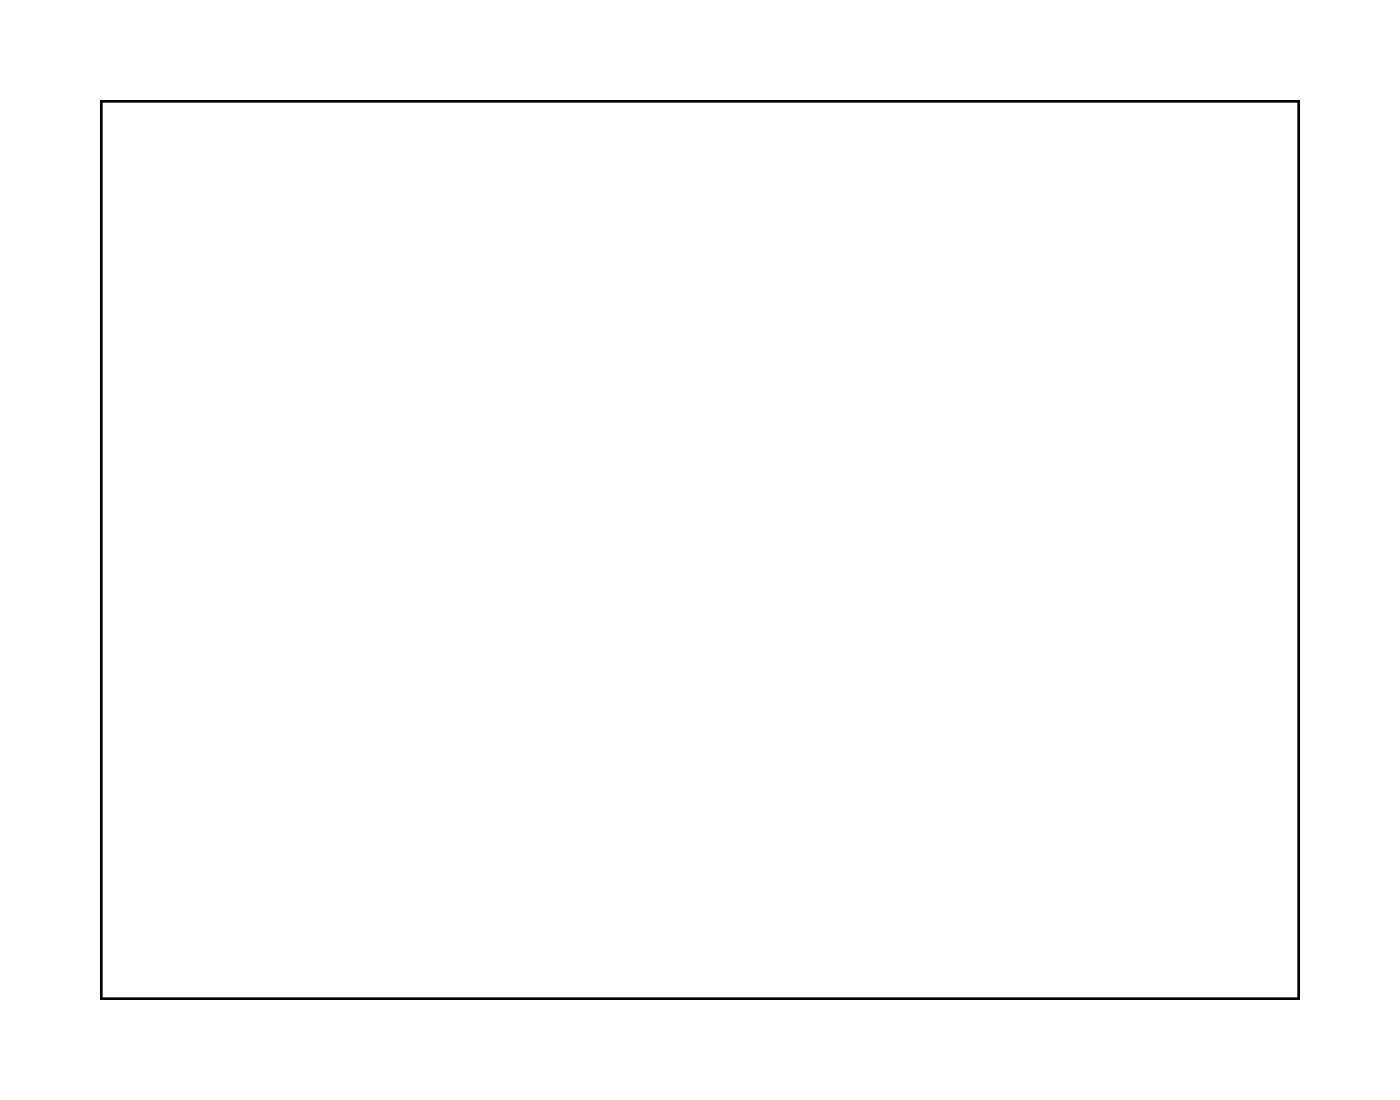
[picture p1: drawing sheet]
<svg xmlns="http://www.w3.org/2000/svg" width="119mm" height="93mm" viewBox="0 0 119 93" stroke-linecap="round" stroke-linejoin="round" font-family="sans-serif">
<path d="M8.6 8.6h101.4v76h-101.4z" fill="none" stroke="#000" stroke-width=".2"/>
<path d="M8.6 8.6h101.4v76h-101.4z" fill="none" stroke="#000" stroke-width=".08"/>
<path d="M52.2 53.1h1.4v1.4h-1.4z" fill="#fff"/>
<path d="M52.2 53.1h1.4v1.4h-1.4z" fill="none" stroke="#fff" stroke-width=".76" stroke-linecap="butt"/>
<circle cx="52.9" cy="53.8" r=".7" fill="#fff"/>
<circle cx="52.9" cy="53.8" r=".7" fill="none" stroke="#fff" stroke-width=".76" stroke-linecap="butt"/>
<circle cx="42.7" cy="53.8" r=".7" fill="#fff"/>
<circle cx="42.7" cy="53.8" r=".7" fill="none" stroke="#fff" stroke-width=".76" stroke-linecap="butt"/>
<path d="M64.9 53.1h1.4v1.4h-1.4z" fill="#fff"/>
<path d="M64.9 53.1h1.4v1.4h-1.4z" fill="none" stroke="#fff" stroke-width=".76" stroke-linecap="butt"/>
<circle cx="65.6" cy="53.8" r=".7" fill="#fff"/>
<circle cx="65.6" cy="53.8" r=".7" fill="none" stroke="#fff" stroke-width=".76" stroke-linecap="butt"/>
<circle cx="55.4" cy="53.8" r=".7" fill="#fff"/>
<circle cx="55.4" cy="53.8" r=".7" fill="none" stroke="#fff" stroke-width=".76" stroke-linecap="butt"/>
<circle cx="55.4" cy="29.7" r=".81" fill="#fff"/>
<circle cx="55.4" cy="29.7" r=".81" fill="none" stroke="#fff" stroke-width=".67" stroke-linecap="butt"/>
<path d="M54.4 28.7v2h2.1v-3v1zM54.8 29.7a.6 .6 0 0 1 1.2 0 .6 .6 0 0 1-1.2 0z" fill="#fff"/>
<g fill="none" stroke="#fff" stroke-width=".25">
<path d="M54.4 28.7h2.1v-1v3h-2.1z"/>
<circle cx="55.4" cy="29.7" r=".6"/>
</g>
<circle cx="51.8" cy="29.7" r=".81" fill="#fff"/>
<circle cx="51.8" cy="29.7" r=".81" fill="none" stroke="#fff" stroke-width=".67" stroke-linecap="butt"/>
<circle cx="48.1" cy="29.7" r=".81" fill="#fff"/>
<circle cx="48.1" cy="29.7" r=".81" fill="none" stroke="#fff" stroke-width=".67" stroke-linecap="butt"/>
<circle cx="82.5" cy="34.3" r=".35" fill="#fff"/>
<circle cx="82.5" cy="34.3" r=".35" fill="none" stroke="#fff" stroke-width=".55"/>
<circle cx="78.8" cy="34.3" r=".35" fill="#fff"/>
<circle cx="78.8" cy="34.3" r=".35" fill="none" stroke="#fff" stroke-width=".55"/>
<path d="M100.4 72.1h1.5v1.5h-1.5z" fill="#fff"/>
<path d="M100.4 72.1h1.5v1.5h-1.5z" fill="none" stroke="#fff" stroke-width=".76" stroke-linecap="butt"/>
<circle cx="101.2" cy="72.9" r=".76" fill="#fff"/>
<circle cx="101.2" cy="72.9" r=".76" fill="none" stroke="#fff" stroke-width=".76" stroke-linecap="butt"/>
<circle cx="101.2" cy="76.4" r=".76" fill="#fff"/>
<circle cx="101.2" cy="76.4" r=".76" fill="none" stroke="#fff" stroke-width=".76" stroke-linecap="butt"/>
<circle cx="101.2" cy="79.9" r=".76" fill="#fff"/>
<circle cx="101.2" cy="79.9" r=".76" fill="none" stroke="#fff" stroke-width=".76" stroke-linecap="butt"/>
<path d="M100.4 32.4h1.5v1.5h-1.5z" fill="#fff"/>
<path d="M100.4 32.4h1.5v1.5h-1.5z" fill="none" stroke="#fff" stroke-width=".76" stroke-linecap="butt"/>
<circle cx="101.2" cy="33.1" r=".76" fill="#fff"/>
<circle cx="101.2" cy="33.1" r=".76" fill="none" stroke="#fff" stroke-width=".76" stroke-linecap="butt"/>
<circle cx="101.2" cy="36.6" r=".76" fill="#fff"/>
<circle cx="101.2" cy="36.6" r=".76" fill="none" stroke="#fff" stroke-width=".76" stroke-linecap="butt"/>
<circle cx="101.2" cy="40.1" r=".76" fill="#fff"/>
<circle cx="101.2" cy="40.1" r=".76" fill="none" stroke="#fff" stroke-width=".76" stroke-linecap="butt"/>
<circle cx="101.2" cy="43.6" r=".76" fill="#fff"/>
<circle cx="101.2" cy="43.6" r=".76" fill="none" stroke="#fff" stroke-width=".76" stroke-linecap="butt"/>
<circle cx="101.2" cy="47.1" r=".76" fill="#fff"/>
<circle cx="101.2" cy="47.1" r=".76" fill="none" stroke="#fff" stroke-width=".76" stroke-linecap="butt"/>
<circle cx="101.2" cy="50.6" r=".76" fill="#fff"/>
<circle cx="101.2" cy="50.6" r=".76" fill="none" stroke="#fff" stroke-width=".76" stroke-linecap="butt"/>
<circle cx="101.2" cy="54.1" r=".76" fill="#fff"/>
<circle cx="101.2" cy="54.1" r=".76" fill="none" stroke="#fff" stroke-width=".76" stroke-linecap="butt"/>
<circle cx="101.2" cy="57.6" r=".76" fill="#fff"/>
<circle cx="101.2" cy="57.6" r=".76" fill="none" stroke="#fff" stroke-width=".76" stroke-linecap="butt"/>
<circle cx="101.2" cy="61.1" r=".76" fill="#fff"/>
<circle cx="101.2" cy="61.1" r=".76" fill="none" stroke="#fff" stroke-width=".76" stroke-linecap="butt"/>
<circle cx="101.2" cy="64.6" r=".76" fill="#fff"/>
<circle cx="101.2" cy="64.6" r=".76" fill="none" stroke="#fff" stroke-width=".76" stroke-linecap="butt"/>
<circle cx="91" cy="28.4" r=".87" fill="#fff"/>
<circle cx="91" cy="28.4" r=".87" fill="none" stroke="#fff" stroke-width=".78" stroke-linecap="butt"/>
<circle cx="88.5" cy="28.4" r=".87" fill="#fff"/>
<circle cx="88.5" cy="28.4" r=".87" fill="none" stroke="#fff" stroke-width=".78" stroke-linecap="butt"/>
<circle cx="85.9" cy="28.4" r=".87" fill="#fff"/>
<circle cx="85.9" cy="28.4" r=".87" fill="none" stroke="#fff" stroke-width=".78" stroke-linecap="butt"/>
<circle cx="83.4" cy="28.4" r=".87" fill="#fff"/>
<circle cx="83.4" cy="28.4" r=".87" fill="none" stroke="#fff" stroke-width=".78" stroke-linecap="butt"/>
<circle cx="80.8" cy="28.4" r=".87" fill="#fff"/>
<circle cx="80.8" cy="28.4" r=".87" fill="none" stroke="#fff" stroke-width=".78" stroke-linecap="butt"/>
<circle cx="78.3" cy="28.4" r=".87" fill="#fff"/>
<circle cx="78.3" cy="28.4" r=".87" fill="none" stroke="#fff" stroke-width=".78" stroke-linecap="butt"/>
<circle cx="75.8" cy="28.4" r=".87" fill="#fff"/>
<circle cx="75.8" cy="28.4" r=".87" fill="none" stroke="#fff" stroke-width=".78" stroke-linecap="butt"/>
<circle cx="73.2" cy="28.4" r=".87" fill="#fff"/>
<circle cx="73.2" cy="28.4" r=".87" fill="none" stroke="#fff" stroke-width=".78" stroke-linecap="butt"/>
<circle cx="70.7" cy="28.4" r=".87" fill="#fff"/>
<circle cx="70.7" cy="28.4" r=".87" fill="none" stroke="#fff" stroke-width=".78" stroke-linecap="butt"/>
<circle cx="68.1" cy="28.4" r=".87" fill="#fff"/>
<circle cx="68.1" cy="28.4" r=".87" fill="none" stroke="#fff" stroke-width=".78" stroke-linecap="butt"/>
<circle cx="65.6" cy="28.4" r=".87" fill="#fff"/>
<circle cx="65.6" cy="28.4" r=".87" fill="none" stroke="#fff" stroke-width=".78" stroke-linecap="butt"/>
<circle cx="63.1" cy="28.4" r=".87" fill="#fff"/>
<circle cx="63.1" cy="28.4" r=".87" fill="none" stroke="#fff" stroke-width=".78" stroke-linecap="butt"/>
<circle cx="60.5" cy="28.4" r=".87" fill="#fff"/>
<circle cx="60.5" cy="28.4" r=".87" fill="none" stroke="#fff" stroke-width=".78" stroke-linecap="butt"/>
<circle cx="91" cy="30.9" r=".87" fill="#fff"/>
<circle cx="91" cy="30.9" r=".87" fill="none" stroke="#fff" stroke-width=".78" stroke-linecap="butt"/>
<circle cx="88.5" cy="30.9" r=".87" fill="#fff"/>
<circle cx="88.5" cy="30.9" r=".87" fill="none" stroke="#fff" stroke-width=".78" stroke-linecap="butt"/>
<circle cx="85.9" cy="30.9" r=".87" fill="#fff"/>
<circle cx="85.9" cy="30.9" r=".87" fill="none" stroke="#fff" stroke-width=".78" stroke-linecap="butt"/>
<circle cx="83.4" cy="30.9" r=".87" fill="#fff"/>
<circle cx="83.4" cy="30.9" r=".87" fill="none" stroke="#fff" stroke-width=".78" stroke-linecap="butt"/>
<circle cx="80.8" cy="30.9" r=".87" fill="#fff"/>
<circle cx="80.8" cy="30.9" r=".87" fill="none" stroke="#fff" stroke-width=".78" stroke-linecap="butt"/>
<circle cx="78.3" cy="30.9" r=".87" fill="#fff"/>
<circle cx="78.3" cy="30.9" r=".87" fill="none" stroke="#fff" stroke-width=".78" stroke-linecap="butt"/>
<circle cx="75.8" cy="30.9" r=".87" fill="#fff"/>
<circle cx="75.8" cy="30.9" r=".87" fill="none" stroke="#fff" stroke-width=".78" stroke-linecap="butt"/>
<circle cx="73.2" cy="30.9" r=".87" fill="#fff"/>
<circle cx="73.2" cy="30.9" r=".87" fill="none" stroke="#fff" stroke-width=".78" stroke-linecap="butt"/>
<circle cx="70.7" cy="30.9" r=".87" fill="#fff"/>
<circle cx="70.7" cy="30.9" r=".87" fill="none" stroke="#fff" stroke-width=".78" stroke-linecap="butt"/>
<circle cx="68.1" cy="30.9" r=".87" fill="#fff"/>
<circle cx="68.1" cy="30.9" r=".87" fill="none" stroke="#fff" stroke-width=".78" stroke-linecap="butt"/>
<circle cx="65.6" cy="30.9" r=".87" fill="#fff"/>
<circle cx="65.6" cy="30.9" r=".87" fill="none" stroke="#fff" stroke-width=".78" stroke-linecap="butt"/>
<circle cx="63.1" cy="30.9" r=".87" fill="#fff"/>
<circle cx="63.1" cy="30.9" r=".87" fill="none" stroke="#fff" stroke-width=".78" stroke-linecap="butt"/>
<circle cx="60.5" cy="30.9" r=".87" fill="#fff"/>
<circle cx="60.5" cy="30.9" r=".87" fill="none" stroke="#fff" stroke-width=".78" stroke-linecap="butt"/>
<path d="M44.6 58.2h1.4v1.4h-1.4z" fill="#fff"/>
<path d="M44.6 58.2h1.4v1.4h-1.4z" fill="none" stroke="#fff" stroke-width=".76" stroke-linecap="butt"/>
<circle cx="45.3" cy="58.9" r=".7" fill="#fff"/>
<circle cx="45.3" cy="58.9" r=".7" fill="none" stroke="#fff" stroke-width=".76" stroke-linecap="butt"/>
<circle cx="37.7" cy="58.9" r=".7" fill="#fff"/>
<circle cx="37.7" cy="58.9" r=".7" fill="none" stroke="#fff" stroke-width=".76" stroke-linecap="butt"/>
<circle cx="45.3" cy="61.4" r=".7" fill="#fff"/>
<circle cx="45.3" cy="61.4" r=".7" fill="none" stroke="#fff" stroke-width=".76" stroke-linecap="butt"/>
<circle cx="45.3" cy="64" r=".7" fill="#fff"/>
<circle cx="45.3" cy="64" r=".7" fill="none" stroke="#fff" stroke-width=".76" stroke-linecap="butt"/>
<circle cx="37.7" cy="64" r=".7" fill="#fff"/>
<circle cx="37.7" cy="64" r=".7" fill="none" stroke="#fff" stroke-width=".76" stroke-linecap="butt"/>
<circle cx="45.3" cy="66.5" r=".7" fill="#fff"/>
<circle cx="45.3" cy="66.5" r=".7" fill="none" stroke="#fff" stroke-width=".76" stroke-linecap="butt"/>
<circle cx="37.7" cy="66.5" r=".7" fill="#fff"/>
<circle cx="37.7" cy="66.5" r=".7" fill="none" stroke="#fff" stroke-width=".76" stroke-linecap="butt"/>
<path d="M64.9 48h1.4v1.4h-1.4z" fill="#fff"/>
<path d="M64.9 48h1.4v1.4h-1.4z" fill="none" stroke="#fff" stroke-width=".76" stroke-linecap="butt"/>
<circle cx="65.6" cy="48.7" r=".7" fill="#fff"/>
<circle cx="65.6" cy="48.7" r=".7" fill="none" stroke="#fff" stroke-width=".76" stroke-linecap="butt"/>
<circle cx="73.2" cy="48.7" r=".7" fill="#fff"/>
<circle cx="73.2" cy="48.7" r=".7" fill="none" stroke="#fff" stroke-width=".76" stroke-linecap="butt"/>
<circle cx="65.6" cy="46.2" r=".7" fill="#fff"/>
<circle cx="65.6" cy="46.2" r=".7" fill="none" stroke="#fff" stroke-width=".76" stroke-linecap="butt"/>
<circle cx="65.6" cy="43.6" r=".7" fill="#fff"/>
<circle cx="65.6" cy="43.6" r=".7" fill="none" stroke="#fff" stroke-width=".76" stroke-linecap="butt"/>
<circle cx="73.2" cy="43.6" r=".7" fill="#fff"/>
<circle cx="73.2" cy="43.6" r=".7" fill="none" stroke="#fff" stroke-width=".76" stroke-linecap="butt"/>
<circle cx="65.6" cy="41.1" r=".7" fill="#fff"/>
<circle cx="65.6" cy="41.1" r=".7" fill="none" stroke="#fff" stroke-width=".76" stroke-linecap="butt"/>
<circle cx="73.2" cy="41.1" r=".7" fill="#fff"/>
<circle cx="73.2" cy="41.1" r=".7" fill="none" stroke="#fff" stroke-width=".76" stroke-linecap="butt"/>
<path d="M29.3 48h1.4v1.4h-1.4z" fill="#fff"/>
<path d="M29.3 48h1.4v1.4h-1.4z" fill="none" stroke="#fff" stroke-width=".76" stroke-linecap="butt"/>
<circle cx="30" cy="48.7" r=".7" fill="#fff"/>
<circle cx="30" cy="48.7" r=".7" fill="none" stroke="#fff" stroke-width=".76" stroke-linecap="butt"/>
<circle cx="30" cy="41.1" r=".7" fill="#fff"/>
<circle cx="30" cy="41.1" r=".7" fill="none" stroke="#fff" stroke-width=".76" stroke-linecap="butt"/>
<circle cx="27.5" cy="48.7" r=".7" fill="#fff"/>
<circle cx="27.5" cy="48.7" r=".7" fill="none" stroke="#fff" stroke-width=".76" stroke-linecap="butt"/>
<circle cx="25" cy="48.7" r=".7" fill="#fff"/>
<circle cx="25" cy="48.7" r=".7" fill="none" stroke="#fff" stroke-width=".76" stroke-linecap="butt"/>
<circle cx="25" cy="41.1" r=".7" fill="#fff"/>
<circle cx="25" cy="41.1" r=".7" fill="none" stroke="#fff" stroke-width=".76" stroke-linecap="butt"/>
<circle cx="22.4" cy="48.7" r=".7" fill="#fff"/>
<circle cx="22.4" cy="48.7" r=".7" fill="none" stroke="#fff" stroke-width=".76" stroke-linecap="butt"/>
<circle cx="22.4" cy="41.1" r=".7" fill="#fff"/>
<circle cx="22.4" cy="41.1" r=".7" fill="none" stroke="#fff" stroke-width=".76" stroke-linecap="butt"/>
<path d="M77.6 65.8h1.4v1.4h-1.4z" fill="#fff"/>
<path d="M77.6 65.8h1.4v1.4h-1.4z" fill="none" stroke="#fff" stroke-width=".76" stroke-linecap="butt"/>
<circle cx="78.3" cy="66.5" r=".7" fill="#fff"/>
<circle cx="78.3" cy="66.5" r=".7" fill="none" stroke="#fff" stroke-width=".76" stroke-linecap="butt"/>
<circle cx="85.9" cy="66.5" r=".7" fill="#fff"/>
<circle cx="85.9" cy="66.5" r=".7" fill="none" stroke="#fff" stroke-width=".76" stroke-linecap="butt"/>
<circle cx="78.3" cy="64" r=".7" fill="#fff"/>
<circle cx="78.3" cy="64" r=".7" fill="none" stroke="#fff" stroke-width=".76" stroke-linecap="butt"/>
<circle cx="78.3" cy="61.4" r=".7" fill="#fff"/>
<circle cx="78.3" cy="61.4" r=".7" fill="none" stroke="#fff" stroke-width=".76" stroke-linecap="butt"/>
<circle cx="85.9" cy="61.4" r=".7" fill="#fff"/>
<circle cx="85.9" cy="61.4" r=".7" fill="none" stroke="#fff" stroke-width=".76" stroke-linecap="butt"/>
<circle cx="78.3" cy="58.9" r=".7" fill="#fff"/>
<circle cx="78.3" cy="58.9" r=".7" fill="none" stroke="#fff" stroke-width=".76" stroke-linecap="butt"/>
<circle cx="85.9" cy="58.9" r=".7" fill="#fff"/>
<circle cx="85.9" cy="58.9" r=".7" fill="none" stroke="#fff" stroke-width=".76" stroke-linecap="butt"/>
<path d="M37 48h1.4v1.4h-1.4z" fill="#fff"/>
<path d="M37 48h1.4v1.4h-1.4z" fill="none" stroke="#fff" stroke-width=".76" stroke-linecap="butt"/>
<circle cx="37.7" cy="48.7" r=".7" fill="#fff"/>
<circle cx="37.7" cy="48.7" r=".7" fill="none" stroke="#fff" stroke-width=".76" stroke-linecap="butt"/>
<circle cx="45.3" cy="48.7" r=".7" fill="#fff"/>
<circle cx="45.3" cy="48.7" r=".7" fill="none" stroke="#fff" stroke-width=".76" stroke-linecap="butt"/>
<circle cx="37.7" cy="46.2" r=".7" fill="#fff"/>
<circle cx="37.7" cy="46.2" r=".7" fill="none" stroke="#fff" stroke-width=".76" stroke-linecap="butt"/>
<circle cx="37.7" cy="43.6" r=".7" fill="#fff"/>
<circle cx="37.7" cy="43.6" r=".7" fill="none" stroke="#fff" stroke-width=".76" stroke-linecap="butt"/>
<circle cx="45.3" cy="43.6" r=".7" fill="#fff"/>
<circle cx="45.3" cy="43.6" r=".7" fill="none" stroke="#fff" stroke-width=".76" stroke-linecap="butt"/>
<circle cx="37.7" cy="41.1" r=".7" fill="#fff"/>
<circle cx="37.7" cy="41.1" r=".7" fill="none" stroke="#fff" stroke-width=".76" stroke-linecap="butt"/>
<circle cx="45.3" cy="41.1" r=".7" fill="#fff"/>
<circle cx="45.3" cy="41.1" r=".7" fill="none" stroke="#fff" stroke-width=".76" stroke-linecap="butt"/>
<path d="M72.5 58.2h1.4v1.4h-1.4z" fill="#fff"/>
<path d="M72.5 58.2h1.4v1.4h-1.4z" fill="none" stroke="#fff" stroke-width=".76" stroke-linecap="butt"/>
<circle cx="73.2" cy="58.9" r=".7" fill="#fff"/>
<circle cx="73.2" cy="58.9" r=".7" fill="none" stroke="#fff" stroke-width=".76" stroke-linecap="butt"/>
<circle cx="65.6" cy="58.9" r=".7" fill="#fff"/>
<circle cx="65.6" cy="58.9" r=".7" fill="none" stroke="#fff" stroke-width=".76" stroke-linecap="butt"/>
<circle cx="73.2" cy="61.4" r=".7" fill="#fff"/>
<circle cx="73.2" cy="61.4" r=".7" fill="none" stroke="#fff" stroke-width=".76" stroke-linecap="butt"/>
<circle cx="73.2" cy="64" r=".7" fill="#fff"/>
<circle cx="73.2" cy="64" r=".7" fill="none" stroke="#fff" stroke-width=".76" stroke-linecap="butt"/>
<circle cx="65.6" cy="64" r=".7" fill="#fff"/>
<circle cx="65.6" cy="64" r=".7" fill="none" stroke="#fff" stroke-width=".76" stroke-linecap="butt"/>
<circle cx="73.2" cy="66.5" r=".7" fill="#fff"/>
<circle cx="73.2" cy="66.5" r=".7" fill="none" stroke="#fff" stroke-width=".76" stroke-linecap="butt"/>
<circle cx="65.6" cy="66.5" r=".7" fill="#fff"/>
<circle cx="65.6" cy="66.5" r=".7" fill="none" stroke="#fff" stroke-width=".76" stroke-linecap="butt"/>
<path d="M85.2 40.4h1.4v1.4h-1.4z" fill="#fff"/>
<path d="M85.2 40.4h1.4v1.4h-1.4z" fill="none" stroke="#fff" stroke-width=".76" stroke-linecap="butt"/>
<circle cx="85.9" cy="41.1" r=".7" fill="#fff"/>
<circle cx="85.9" cy="41.1" r=".7" fill="none" stroke="#fff" stroke-width=".76" stroke-linecap="butt"/>
<circle cx="78.3" cy="41.1" r=".7" fill="#fff"/>
<circle cx="78.3" cy="41.1" r=".7" fill="none" stroke="#fff" stroke-width=".76" stroke-linecap="butt"/>
<circle cx="85.9" cy="43.6" r=".7" fill="#fff"/>
<circle cx="85.9" cy="43.6" r=".7" fill="none" stroke="#fff" stroke-width=".76" stroke-linecap="butt"/>
<circle cx="85.9" cy="46.2" r=".7" fill="#fff"/>
<circle cx="85.9" cy="46.2" r=".7" fill="none" stroke="#fff" stroke-width=".76" stroke-linecap="butt"/>
<circle cx="78.3" cy="46.2" r=".7" fill="#fff"/>
<circle cx="78.3" cy="46.2" r=".7" fill="none" stroke="#fff" stroke-width=".76" stroke-linecap="butt"/>
<circle cx="85.9" cy="48.7" r=".7" fill="#fff"/>
<circle cx="85.9" cy="48.7" r=".7" fill="none" stroke="#fff" stroke-width=".76" stroke-linecap="butt"/>
<circle cx="78.3" cy="48.7" r=".7" fill="#fff"/>
<circle cx="78.3" cy="48.7" r=".7" fill="none" stroke="#fff" stroke-width=".76" stroke-linecap="butt"/>
<path d="M57.3 40.4h1.4v1.4h-1.4z" fill="#fff"/>
<path d="M57.3 40.4h1.4v1.4h-1.4z" fill="none" stroke="#fff" stroke-width=".76" stroke-linecap="butt"/>
<circle cx="58" cy="41.1" r=".7" fill="#fff"/>
<circle cx="58" cy="41.1" r=".7" fill="none" stroke="#fff" stroke-width=".76" stroke-linecap="butt"/>
<circle cx="50.4" cy="41.1" r=".7" fill="#fff"/>
<circle cx="50.4" cy="41.1" r=".7" fill="none" stroke="#fff" stroke-width=".76" stroke-linecap="butt"/>
<circle cx="58" cy="43.6" r=".7" fill="#fff"/>
<circle cx="58" cy="43.6" r=".7" fill="none" stroke="#fff" stroke-width=".76" stroke-linecap="butt"/>
<circle cx="58" cy="46.2" r=".7" fill="#fff"/>
<circle cx="58" cy="46.2" r=".7" fill="none" stroke="#fff" stroke-width=".76" stroke-linecap="butt"/>
<circle cx="50.4" cy="46.2" r=".7" fill="#fff"/>
<circle cx="50.4" cy="46.2" r=".7" fill="none" stroke="#fff" stroke-width=".76" stroke-linecap="butt"/>
<circle cx="58" cy="48.7" r=".7" fill="#fff"/>
<circle cx="58" cy="48.7" r=".7" fill="none" stroke="#fff" stroke-width=".76" stroke-linecap="butt"/>
<circle cx="50.4" cy="48.7" r=".7" fill="#fff"/>
<circle cx="50.4" cy="48.7" r=".7" fill="none" stroke="#fff" stroke-width=".76" stroke-linecap="butt"/>
<path d="M49.7 65.8h1.4v1.4h-1.4z" fill="#fff"/>
<path d="M49.7 65.8h1.4v1.4h-1.4z" fill="none" stroke="#fff" stroke-width=".76" stroke-linecap="butt"/>
<circle cx="50.4" cy="66.5" r=".7" fill="#fff"/>
<circle cx="50.4" cy="66.5" r=".7" fill="none" stroke="#fff" stroke-width=".76" stroke-linecap="butt"/>
<circle cx="58" cy="66.5" r=".7" fill="#fff"/>
<circle cx="58" cy="66.5" r=".7" fill="none" stroke="#fff" stroke-width=".76" stroke-linecap="butt"/>
<circle cx="50.4" cy="64" r=".7" fill="#fff"/>
<circle cx="50.4" cy="64" r=".7" fill="none" stroke="#fff" stroke-width=".76" stroke-linecap="butt"/>
<circle cx="50.4" cy="61.4" r=".7" fill="#fff"/>
<circle cx="50.4" cy="61.4" r=".7" fill="none" stroke="#fff" stroke-width=".76" stroke-linecap="butt"/>
<circle cx="58" cy="61.4" r=".7" fill="#fff"/>
<circle cx="58" cy="61.4" r=".7" fill="none" stroke="#fff" stroke-width=".76" stroke-linecap="butt"/>
<circle cx="50.4" cy="58.9" r=".7" fill="#fff"/>
<circle cx="50.4" cy="58.9" r=".7" fill="none" stroke="#fff" stroke-width=".76" stroke-linecap="butt"/>
<circle cx="58" cy="58.9" r=".7" fill="#fff"/>
<circle cx="58" cy="58.9" r=".7" fill="none" stroke="#fff" stroke-width=".76" stroke-linecap="butt"/>
<path d="M29.3 65.8h1.4v1.4h-1.4z" fill="#fff"/>
<path d="M29.3 65.8h1.4v1.4h-1.4z" fill="none" stroke="#fff" stroke-width=".76" stroke-linecap="butt"/>
<circle cx="30" cy="66.5" r=".7" fill="#fff"/>
<circle cx="30" cy="66.5" r=".7" fill="none" stroke="#fff" stroke-width=".76" stroke-linecap="butt"/>
<circle cx="30" cy="58.9" r=".7" fill="#fff"/>
<circle cx="30" cy="58.9" r=".7" fill="none" stroke="#fff" stroke-width=".76" stroke-linecap="butt"/>
<circle cx="27.5" cy="66.5" r=".7" fill="#fff"/>
<circle cx="27.5" cy="66.5" r=".7" fill="none" stroke="#fff" stroke-width=".76" stroke-linecap="butt"/>
<circle cx="25" cy="66.5" r=".7" fill="#fff"/>
<circle cx="25" cy="66.5" r=".7" fill="none" stroke="#fff" stroke-width=".76" stroke-linecap="butt"/>
<circle cx="25" cy="58.9" r=".7" fill="#fff"/>
<circle cx="25" cy="58.9" r=".7" fill="none" stroke="#fff" stroke-width=".76" stroke-linecap="butt"/>
<circle cx="22.4" cy="66.5" r=".7" fill="#fff"/>
<circle cx="22.4" cy="66.5" r=".7" fill="none" stroke="#fff" stroke-width=".76" stroke-linecap="butt"/>
<circle cx="22.4" cy="58.9" r=".7" fill="#fff"/>
<circle cx="22.4" cy="58.9" r=".7" fill="none" stroke="#fff" stroke-width=".76" stroke-linecap="butt"/>
</svg>
